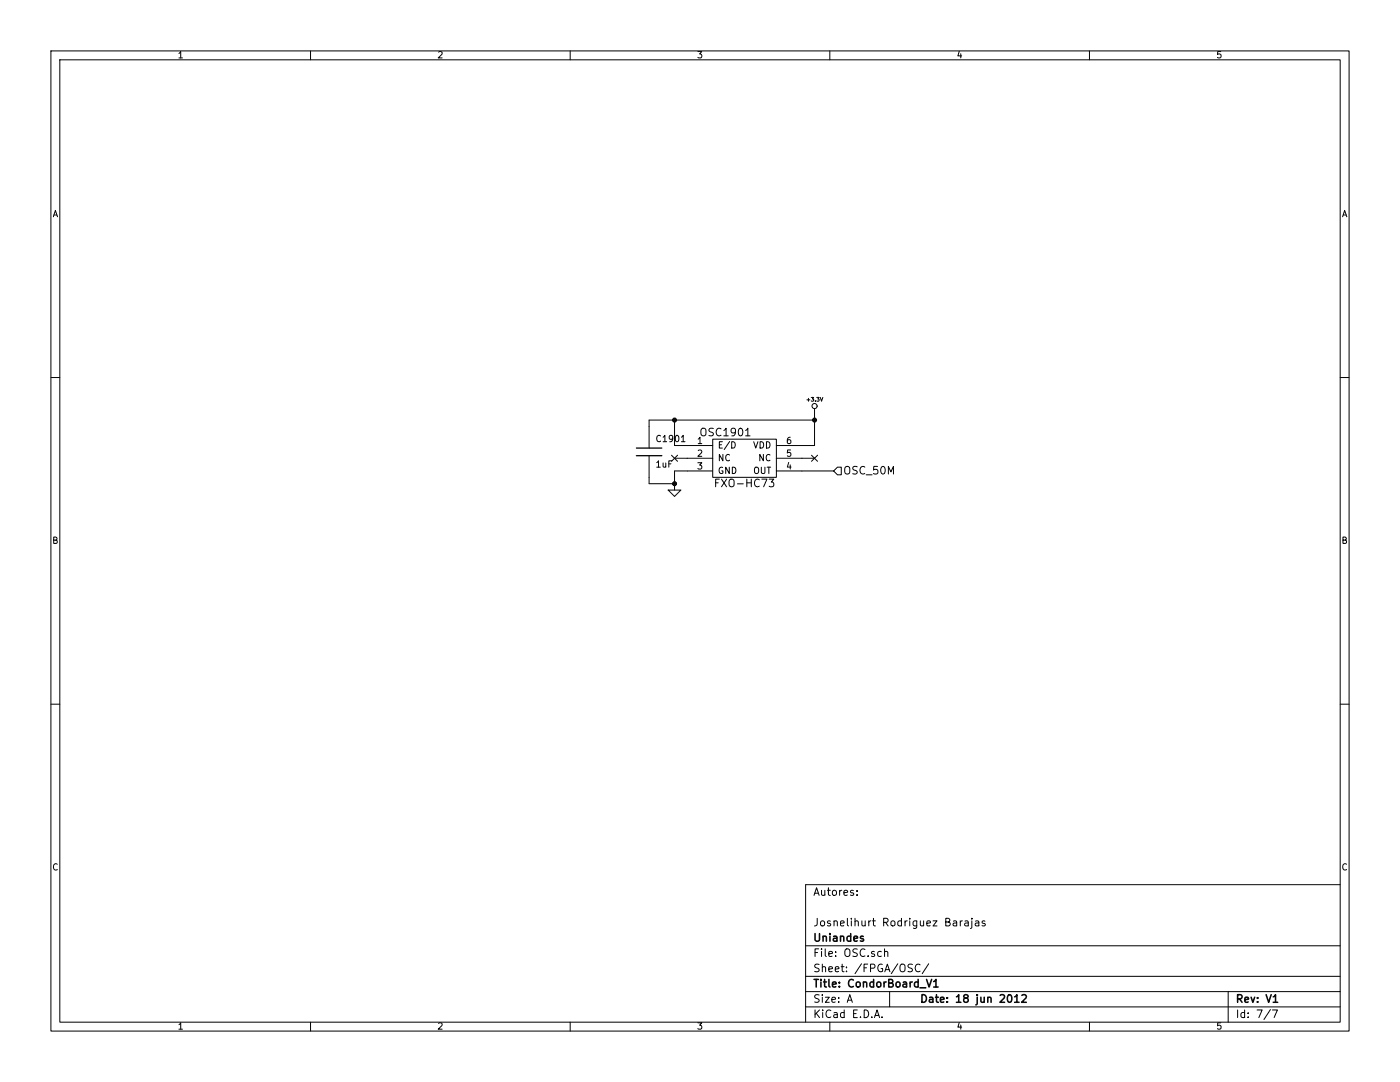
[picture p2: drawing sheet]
<svg xmlns="http://www.w3.org/2000/svg" width="279mm" height="216mm" viewBox="0 0 279 216" stroke-linecap="round" stroke-linejoin="round" font-family="sans-serif">
<g fill="none" stroke="#000" stroke-width=".2">
<path d="M10.2 10.2h259v195.5h-259zM11.9 11.9h255.6v192.1h-255.6zM35.7 10.7l.4-.4v1.3M35.7 11.6h.7M62 10.2v1.7M87.5 10.4l.5-.1 .2 .4-.7 .9h.7M113.8 10.2v1.7M139.3 10.3h.8l-.5 .5 .4 .1v.5l-.2 .2-.5-.2M165.6 10.2v1.7M191.4 10.2l-.2 1h.7M191.7 10.7v.9M217.4 10.2v1.7"/>
<path d="M243.6 10.3h-.6v.6l.2-.1 .4 .1v.5l-.1 .2-.5-.2M10.6 43.3l.4-1.3 .5 1.3M10.8 42.9h.6M267.9 43.3l.5-1.3 .4 1.3M268.1 42.9h.6M10.2 75.3h1.7M161 79.8h.6M161.3 79.5v.6M161.9 79.3h.5l-.3 .3 .3 .1-.1 .3h-.4M162.7 80v.1M163 79.3h.5l-.3 .3 .3 .1-.1 .3h-.4M163.7 79.3l.3 .8 .2-.8"/>
<path d="M267.5 75.3h1.7M129.5 90.9v5.6h5.1M131.1 92.3l.3-.4v1.3M131.1 93.2h.7M131.8 87a.5 .5 0 0 0-.6 0 .5 .5 0 0 0-.1 .6l.2 .5 .5-.1M132.3 87.2l.4-.3v1.2M132.3 92.4l.1 .8 .5-.1M132.3 88.1h.7M132.9 92.4v.8M133.4 97.8h2.5l-1.3 1.3zM133.5 92.6h.4M134 90.8l1.2 1.2"/>
<path d="M134.1 91.9h-.6v1.3M134.3 87.4l-.3 .3-.3-.1-.1-.6 .4-.1 .3 .2-.1 .7-.2 .3h-.3M134.6 91.4h7.6M134.6 83.8v5.1h7.6M134.9 87l.2-.1a.67 .67 0 0 1 .4 .6 .67 .67 0 0 1-.4 .6l-.3-.4zM135.2 90.8l-1.2 1.2M136 87.2l.3-.3v1.2M136 88.1h.7M139.3 92.3h.8l-.5 .5 .4 .1v.6l-.2 .1-.5-.1M139.3 87.6l.4-.4v1.3M139.3 89.9l.5-.1 .3 .4-.8 .9h.8M139.3 88.5h.8"/>
<path d="M140 85.7a.5 .5 0 0 1 .5-.3 .5 .5 0 0 1 .4 .6l-.1 .8a.53 .53 0 0 1-.6 .2 .53 .53 0 0 1-.3-.5zM142.2 87.6h12.7v7.7h-12.7zM142.2 94h-7.6v3.8M142.4 85.5a.62 .62 0 0 0-.8 .1v.4l.7 .4 .1 .3-.3 .3-.6-.1M142.8 96.3h.5M143.6 95.6h-.8v1.5M143.6 88.7h.4M143.9 85.6a.72 .72 0 0 0-1 .5 .72 .72 0 0 0 .7 .9l.3-.2M144 95.6l1 1.5M144.2 88.1h-.6v1.3h.6M144.2 93.3a.59 .59 0 0 0-.7 .6 .59 .59 0 0 0 .7 .5l.1-.4h-.3M144.3 90.7v1.2l-.7-1.2v1.2"/>
<path d="M144.4 85.9l.5-.5v1.6M144.4 87h.9M145 95.6l-1 1.5M145.5 93.2v1.3l-.7-1.3v1.3M145.6 95.8a.5 .5 0 0 1 .5-.2 .5 .5 0 0 1 .4 .5v.8a.53 .53 0 0 1-.6 .2 .53 .53 0 0 1-.4-.5zM145.6 90.8a.5 .5 0 0 0-.6 0 .5 .5 0 0 0-.2 .6l.3 .5 .5-.1M145.6 88.1l-1.1 1.6M146 88.1a.64 .64 0 0 1 .7 .7 .64 .64 0 0 1-.7 .6zM146.2 93.2a.64 .64 0 0 1 .7 .7 .64 .64 0 0 1-.7 .6zM146.8 86.1l-.3 .3-.4-.1-.2-.2 .2-.6 .4-.1 .2 .2a1.16 1.16 0 0 1-.2 1.3l-.4 .1M147.2 96.5h1.1M147.5 85.6l.2-.2a.81 .81 0 0 1 .6 .8 .81 .81 0 0 1-.6 .8l-.2-.2-.2-.4z"/>
<path d="M148.8 85.9l.5-.5v1.6M148.8 87h.9M149 96.3h.9M149 95.6v1.5M149.9 95.6v1.5M150.4 88.1l.4 1.3 .5-1.3M150.6 93.4l.3-.2a.45 .45 0 0 1 .5 .4l-.1 .7-.4 .2-.3-.4zM151.5 95.8a.72 .72 0 0 0-1 .5 .72 .72 0 0 0 .7 .8l.3-.1M151.7 88.1a.64 .64 0 0 1 .7 .7 .64 .64 0 0 1-.7 .6zM151.9 93.2v1.1l.3 .2 .4-.1 .1-.1v-1.1M152 95.6h1.1l-.7 1.5M152.3 90.7v1.2l-.7-1.2v1.2"/>
<path d="M153 88.1a.64 .64 0 0 1 .7 .7 .64 .64 0 0 1-.7 .6zM153.1 93.2h.7M153.4 93.2v1.3M153.5 95.6h.9l-.5 .6 .5 .1v.7l-.3 .1-.6-.1M153.7 90.8a.5 .5 0 0 0-.7 0 .5 .5 0 0 0-.1 .6l.2 .5 .6-.1M154.9 91.4h7.7M154.9 94h11.5M157.4 92.3l-.3 .9h.8M157.7 87.2l-.3 .1a.87 .87 0 0 0 0 1.2l.4-.1v-.5l-.4-.2-.3 .3M157.7 92.8v.8M157.8 89.8h-.6l-.1 .6 .2-.1 .5 .1v.5l-.2 .2-.5-.2M162 90.8l1.2 1.2"/>
<path d="M162.6 81.5v7.4h-7.7M162.6 83.8h-33.1v5.6M163.2 90.8l-1.2 1.2M167.1 93.2h.8v1.5h-.8l-.7-.7zM168.7 93.3a.5 .5 0 0 1 .5-.2 .5 .5 0 0 1 .4 .5l-.1 .8a.53 .53 0 0 1-.5 .2 .53 .53 0 0 1-.4-.5zM171.1 93.1a.62 .62 0 0 0-.8 .1v.4l.7 .4 .1 .3-.3 .3-.6-.1M172.6 93.2a.72 .72 0 0 0-1 .5 .72 .72 0 0 0 .7 .9l.3-.1M172.9 94.7h1.1M175.1 93.1h-.7l-.1 .7 .2-.2 .6 .1 .1 .3-.1 .5-.2 .1-.6-.1M176 93.1h.1a.81 .81 0 0 1 .6 .7 .81 .81 0 0 1-.6 .8 .98 .98 0 0 1-.1-1.5zM177.3 94.6v-1.5l.5 1.1 .5-1.1v1.5M10.7 107.8l.6-.1v-.4l-.6-.1v1.2h.5l.2-.4-.2-.2"/>
<path d="M268 107.8l.6-.1v-.4l-.6-.1v1.2h.5l.2-.4-.2-.2M10.2 140.5h1.7M267.5 140.5h1.7M11.4 172.5a.5 .5 0 0 0-.6 0 .5 .5 0 0 0-.1 .6l.2 .5 .5-.1M162.5 178.7l.5-1.6 .5 1.6M162.6 178.2h.7M164 177.6v.9a.39 .39 0 0 0 .6 0M164.6 177.6v1.1M165.1 177.6h.6M165.3 177.1v1.4l.4 .2M166.2 177.8l.2-.2 .5 .2v.7l-.3 .2-.4-.2zM167.6 177.6v1.1"/>
<path d="M168 177.6l-.4 .4M168.4 178.2l.8-.2-.1-.3-.4-.1-.3 .3 .1 .7h.6M170.3 177.7l-.3-.1-.3 .3 .1 .2 .5 .1v.4h-.6M171 178.5v.2M171 177.7v.2M267.5 176.5h-106.7v27.5M268.7 172.5a.5 .5 0 0 0-.6 0 .5 .5 0 0 0-.1 .6l.2 .5 .5-.1M160.8 188.7h106.7M160.8 194.8h106.7M160.8 197.9h106.7M162.7 190.1h.5M163.1 183.2v1.1a.47 .47 0 0 1-.6 .5"/>
<path d="M163.4 189.3h-.7v1.6M163.5 198.6a.62 .62 0 0 0-.8 0v.5l.7 .3 .1 .3-.3 .3-.6-.1M163.5 192.5a.62 .62 0 0 0-.8 0v.5l.7 .3 .1 .3-.3 .3-.6-.1M163.8 183.9l.3-.2 .4 .2v.7l-.2 .2-.5-.2zM164 189.3v.2M164 189.8v1.1M164.1 198.5v.1M164.1 193h.1a.36 .36 0 0 1 .6 .1v.8M164.1 192.4v1.5M164.1 199v1M164.7 189.3v1.4l.2 .2M164.7 199h.8l-.8 1h.8"/>
<path d="M165.4 190.3l.7-.1v-.3l-.5-.1-.2 .3 .1 .7h.6M165.4 193.4l.7-.1v-.3l-.5-.1-.2 .2 .1 .7h.6M165.7 183.8l-.3-.1-.3 .3 .1 .2 .5 .1v.4h-.6M166 199.5l.8-.1-.1-.3-.5-.1-.2 .2 .1 .7h.6M166.4 183.9l.1-.1a.36 .36 0 0 1 .6 .2v.8M166.4 183.7v1.1M166.7 193.4l.7-.1v-.3l-.5-.1-.2 .2 .1 .7h.6M166.8 190.7v.2M166.8 189.9v.2M167.4 199.9v.1M167.4 199.1v.1M167.7 184.3l.8-.2-.1-.3-.4-.1-.3 .3 .1 .7h.6"/>
<path d="M167.9 192.9h.6M168.1 192.4v1.3l.4 .2M168.7 189.6a.5 .5 0 0 1 .6-.3 .5 .5 0 0 1 .3 .5v.9a.53 .53 0 0 1-.6 .2 .53 .53 0 0 1-.4-.6zM168.9 193.8v.1M168.9 193v.1M169.1 200l.5-1.5 .5 1.5M169.1 183.2v1.4l.2 .2M169.2 199.6h.8M169.9 183.2v.2M169.9 183.7v1.1M170.6 183.9l.1-.1a.36 .36 0 0 1 .6 .2v.8M170.6 183.2v1.6"/>
<path d="M171.1 189.4a.62 .62 0 0 0-.8 .1v.4l.7 .4 .1 .3-.3 .3-.6-.1M171.9 192.3l-1.3 2M172 183.7v.9a.39 .39 0 0 0 .7 0M172.4 193.1h.5M172.6 189.5a.72 .72 0 0 0-1 .5 .72 .72 0 0 0 .7 .9l.3-.2M172.7 183.7v1.1M173.2 192.4h-.8v1.5M173.3 190.7v.2M173.4 183.7v1.1M173.7 193.2l.8-.1 .1-.2-.1-.4-.2-.1h-.6v1.5M173.8 183.7l-.4 .3M174.1 183.7h.6"/>
<path d="M174.3 183.2v1.4l.4 .2M174.5 189.9l-.4-.1-.2 .3 .1 .2 .5 .1v.4h-.6M175.9 189.9l-.4-.1-.3 .3v.6l.3 .2 .4-.1M176.1 192.5a.7 .7 0 0 0-.9 .7 .7 .7 0 0 0 .9 .6v-.5h-.3M176.4 184h.7l.1-.3v-.3l-.3-.2h-.5v1.6M176.5 190l.1-.1a.36 .36 0 0 1 .6 .2v.8M176.5 189.3v1.6M176.6 193.9l.5-1.5 .5 1.5M176.7 193.5h.7M176.7 184l.5 .8M177.5 197.9v3M178 183.8l.3-.1 .3 .3v.5l-.3 .3-.3-.1-.2-.2z"/>
<path d="M179.2 192.3l-1.3 2M179.7 192.6a.5 .5 0 0 1 .6-.2 .5 .5 0 0 1 .3 .5v.8a.53 .53 0 0 1-.6 .2 .53 .53 0 0 1-.4-.5zM179.9 183.8l-.4-.1-.3 .3v.6l.3 .2 .4-.1M179.9 183.2v1.6M180.6 183.7v1.1M181.1 183.7l-.5 .3M181.6 183.2v.2M181.6 183.7v1.1M182.1 192.5a.62 .62 0 0 0-.8 0v.5l.7 .3 .1 .3-.3 .3-.6-.1M183 183.7v1.3l-.3 .3-.4-.1M183 183.8l-.5-.1-.3 .3 .1 .6 .2 .2 .5-.1M183.6 192.5a.72 .72 0 0 0-1 .5 .72 .72 0 0 0 .7 .9l.3-.1"/>
<path d="M183.7 183.7v.9a.39 .39 0 0 0 .6 0M184.3 183.7v1.1M185 184.3l.7-.2-.1-.3-.4-.1-.2 .3v.7h.6M185.3 192.3l-1.3 2M186.2 183.7h.8l-.8 1.1h.8M188.7 184h.6l.2-.2 .1-.3-.2-.2-.7-.1v1.6h.6l.3-.3a.41 .41 0 0 0-.3-.5M190.3 183.8h.6v1M190.9 184.1l-.5 .1a.3 .3 0 0 0-.2 .3 .3 .3 0 0 0 .2 .3l.5-.1M191.6 183.7v1.1M192.1 183.7l-.5 .3M192.6 183.8h.6v1M193.2 184.1l-.5 .1a.3 .3 0 0 0-.2 .3 .3 .3 0 0 0 .2 .3l.5-.1"/>
<path d="M194 183.7v1.4l-.3 .2M194 183.2v.2M194.7 183.8h.6l.1 1M195.4 184.1l-.6 .1a.3 .3 0 0 0-.2 .3 .3 .3 0 0 0 .2 .3l.6-.1M196.6 183.8l-.4-.1-.2 .3 .1 .2 .5 .1v.4h-.6M245.1 197.9v6.1M35.7 204.5l.4-.4v1.3M35.7 205.4h.7M62 204v1.7M87.5 204.2l.5-.1 .2 .4-.7 .9h.7M113.8 204v1.7M139.3 204.1h.8l-.5 .5 .4 .1v.5l-.2 .2-.5-.2"/>
<path d="M160.8 200.9h106.7M162.7 201.5v1.5M162.9 202.2l.7 .8M163.6 201.5l-.9 .9M164.2 201.5v.2M164.2 202v1M165.6 204v1.7M165.8 201.7a.72 .72 0 0 0-1 .5 .72 .72 0 0 0 .7 .8l.3-.1M166.4 202.1h.6l.1 .9M167.1 202.4l-.5 .1a.3 .3 0 0 0-.2 .3 .3 .3 0 0 0 .2 .2h.5M168.5 202.1l-.5-.1-.3 .3 .1 .6 .2 .1h.5M168.5 201.5v1.5"/>
<path d="M170.4 202.3h.5M171.1 201.5h-.7v1.5h.7M171.7 202.9v.1M172.5 201.5a.77 .77 0 0 1 .9 .8 .77 .77 0 0 1-.9 .7zM174 202.9v.1M174.5 203l.5-1.5 .5 1.5M174.7 202.6h.7M176 202.9v.1M191.4 204l-.2 1h.7M191.7 204.5v.9M217.4 204v1.7M243.6 204.1h-.6v.6l.2-.1 .4 .1v.5l-.1 .2-.5-.2"/>
<path d="M247 201.5v1.5M248.4 202.1l-.4-.1-.3 .3v.6l.3 .1h.4M248.4 201.5v1.5M249.1 202.9v.1M249.1 202.1v.2M250.9 201.5h1l-.7 1.5M253.5 201.4l-1.3 2M253.9 201.5h1l-.6 1.5"/>
<circle cx="134.6" cy="83.8" r=".41"/>
<circle cx="134.6" cy="96.5" r=".41"/>
<circle cx="162.6" cy="81" r=".51"/>
<circle cx="162.6" cy="83.8" r=".41"/>
</g>
<g fill="none" stroke="#000" stroke-width=".3">
<path d="M162.5 195.4h.8M162.7 186.3v1.2l.3 .3h.2l.4-.3v-1.2M162.9 195.4v1.6M163.8 195.4v.2M163.8 195.9v1.1M164.3 186.9a.36 .36 0 0 1 .6 .1v.8M164.3 186.8v1M164.4 195.9h.5M164.6 195.4v1.3l.3 .3M165.4 195.4v1.3l.3 .3M165.6 186.3v.1M165.6 186.8v1"/>
<path d="M166.1 196.4l.8-.1-.1-.3-.4-.1-.3 .3 .1 .7h.6M166.4 186.9h.6v.9M167 187.2h-.5a.3 .3 0 0 0-.2 .3 .3 .3 0 0 0 .2 .3l.5-.1M167.5 196.8v.2M167.5 196v.2M167.7 186.9h.1a.36 .36 0 0 1 .6 .1v.8M167.7 186.8v1M169.8 186.9l-.5-.1-.3 .3 .1 .6 .2 .1 .5-.1M169.8 186.3v1.5M170.3 195.6a.72 .72 0 0 0-1 .5 .72 .72 0 0 0 .7 .9l.3-.2M170.4 187.3l.7-.1v-.3l-.5-.1-.2 .2 .1 .7h.6M170.9 196.1l.3-.2 .4 .2v.7l-.2 .2-.5-.2z"/>
<path d="M172.3 186.9l-.4-.1-.2 .2 .1 .2 .5 .2v.3h-.6M172.3 196.1l.1-.1a.36 .36 0 0 1 .6 .2v.8M172.3 195.9v1.1M174.3 196l-.4-.1-.3 .3 .1 .6 .2 .2 .4-.1M174.3 195.4v1.6M175.1 196.1l.2-.2 .4 .2v.7l-.2 .2-.4-.2zM176.4 195.9v1.1M176.9 195.9l-.5 .3M177.4 196.2h.5l.2-.2 .1-.3-.2-.2-.6-.1v1.6h.6l.3-.3a.41 .41 0 0 0-.4-.5M178.9 196.1l.2-.2 .5 .2v.7l-.3 .2-.4-.2zM180.3 196h.5l.1 1M180.9 196.3l-.5 .1a.3 .3 0 0 0-.2 .3 .3 .3 0 0 0 .2 .3l.5-.1"/>
<path d="M181.6 195.9v1.1M182.1 195.9l-.5 .3M183.2 196l-.4-.1-.3 .3 .1 .6 .2 .2 .4-.1M183.2 195.4v1.6M183.6 197.1h1.2M184 198.5a.77 .77 0 0 1 .9 .7 .77 .77 0 0 1-.9 .8zM184.9 195.4l.5 1.6 .5-1.6M185.5 199.1h.6l.1 .9M186.2 199.4h-.5a.3 .3 0 0 0-.3 .3 .3 .3 0 0 0 .3 .3l.5-.1M186.3 195.9l.5-.5v1.6M186.3 197h.9M186.7 199h.6"/>
<path d="M186.9 198.5v1.3l.4 .2M187.7 199.5l.7-.1-.1-.3-.4-.1-.2 .2 .1 .7h.5M189.1 199.9v.1M189.1 199.1v.1M190.9 198.9l.4-.4v1.5M190.9 200h.9M192.6 199.1l-.3-.2 .1-.3 .2-.1 .5 .1 .1 .2-.1 .2-.6 .2-.2 .2 .1 .5 .2 .1h.3l.3-.3v-.3l-.3-.3M195 199v1.3l-.3 .2M195 198.5v.1M195.8 199v.8a.39 .39 0 0 0 .6 .1M196.4 199v1M197.1 199.1h.1a.36 .36 0 0 1 .6 .1v.8"/>
<path d="M197.1 199v1M199.6 198.6l.6-.1 .3 .4-1 1.1h1M201.2 198.6l.2-.1a.81 .81 0 0 1 .5 .7 .81 .81 0 0 1-.5 .8l-.2-.1-.2-.5zM202.5 198.9l.4-.4v1.5M202.5 200h.9M203.9 198.6l.6-.1 .3 .4-.9 1.1h.9M247 199.3l.7-.1 .2-.2-.1-.4-.2-.1h-.6v1.5M247.4 199.3l.5 .7M248.4 199.5l.8-.1-.1-.3-.4-.1-.3 .2 .1 .7h.6M249.7 199l.3 1 .4-1M251 199.9v.1M251 199.1v.1"/>
<path d="M252.7 198.5l.5 1.5 .5-1.5M254.1 198.9l.5-.4v1.5M254.1 200h.9"/>
</g>
<g fill="#000">
<circle cx="134.6" cy="83.8" r=".41"/>
<circle cx="134.6" cy="96.5" r=".41"/>
<circle cx="162.6" cy="83.8" r=".41"/>
</g>
<path d="M127 90.9h5.1M127 89.4h5.1" fill="none" stroke="#000" stroke-width=".25"/>
</svg>
